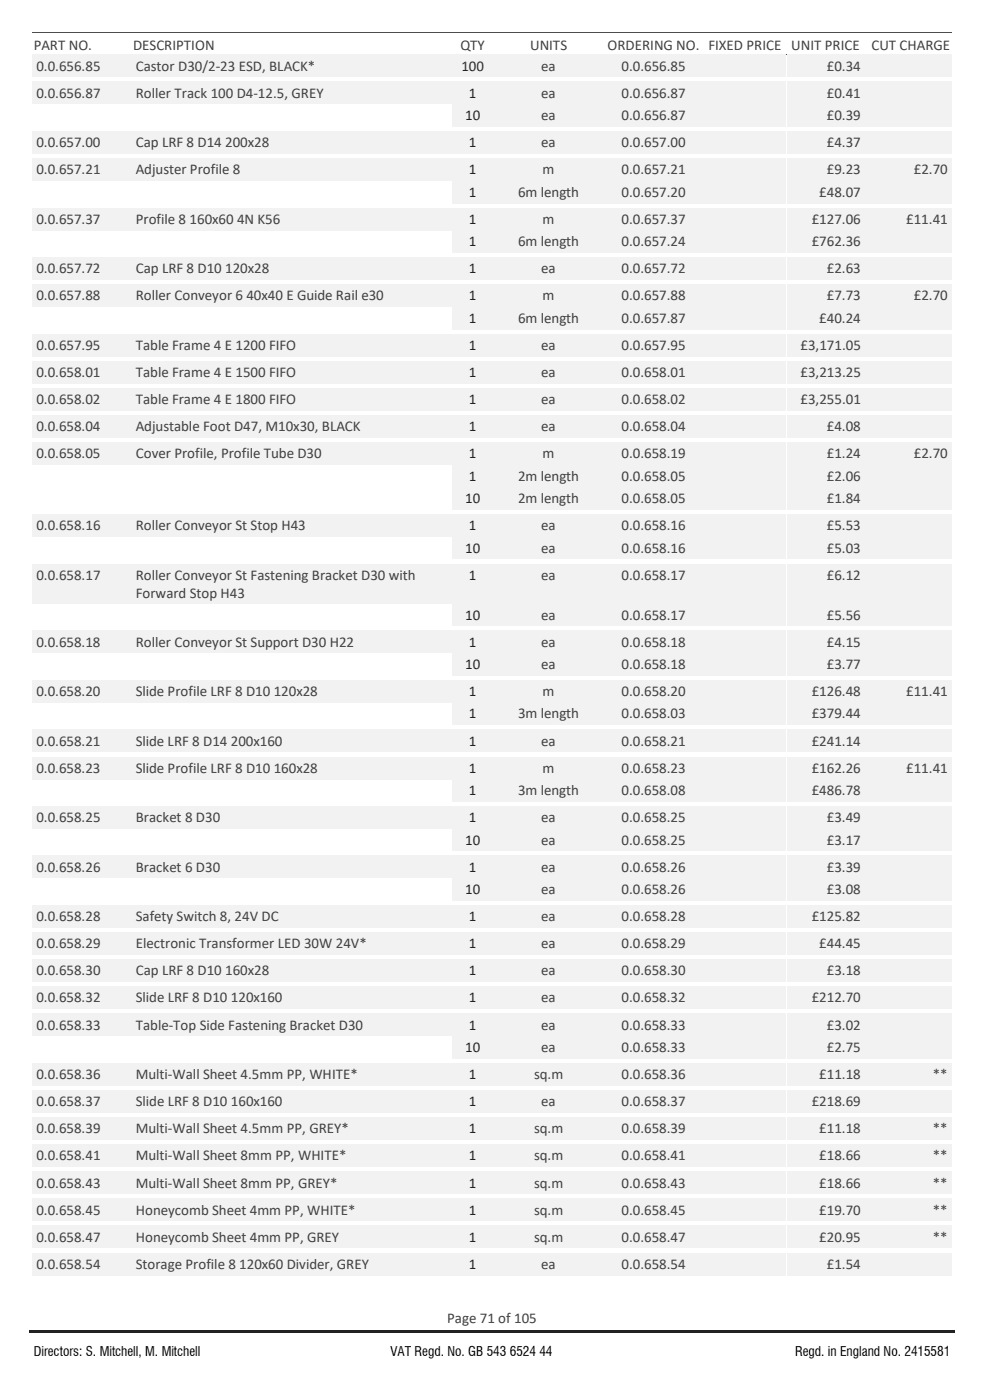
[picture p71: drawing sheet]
<svg xmlns="http://www.w3.org/2000/svg" width="210mm" height="297mm" viewBox="0 0 210 297" stroke-linecap="round" stroke-linejoin="round" font-family="sans-serif">
<defs><g id="words">
<g font-size="3.2" fill="#404040">
<text x="7.1" y="10.7">PART NO.</text>
<text x="28.2" y="10.7">DESCRIPTION</text>
<text x="97.6" y="10.7">QTY</text>
<text x="112.3" y="10.7">UNITS</text>
<text x="128.7" y="10.7">ORDERING NO. FIXED PRICE UNIT PRICE</text>
<text x="184.7" y="10.7">CUT CHARGE</text>
<text x="7.7" y="15">0.0.656.85</text>
<text x="28.8" y="15">Castor D30/2-23 ESD, BLACK*</text>
<text x="114.7" y="15">ea</text>
<text x="131.7" y="15">0.0.656.85</text>
<text x="175.2" y="15">£0.34</text>
<text x="7.7" y="20.7">0.0.656.87</text>
<text x="28.8" y="20.7">Roller Track 100 D4-12.5, GREY</text>
<text x="114.7" y="20.7">ea</text>
<text x="131.7" y="20.7">0.0.656.87</text>
<text x="175.2" y="20.7">£0.41</text>
<text x="114.7" y="25.5">ea</text>
<text x="131.7" y="25.5">0.0.656.87</text>
<text x="175.2" y="25.5">£0.39</text>
<text x="7.7" y="31.2">0.0.657.00</text>
<text x="28.8" y="31.2">Cap LRF 8 D14 200x28</text>
<text x="114.7" y="31.2">ea</text>
<text x="131.7" y="31.2">0.0.657.00</text>
<text x="175.2" y="31.2">£4.37</text>
<text x="7.7" y="36.9">0.0.657.21</text>
<text x="28.8" y="36.9">Adjuster Profile 8</text>
<text x="109.8" y="41.7">6m length</text>
<text x="115" y="36.9">m</text>
<text x="131.7" y="36.9">0.0.657.21</text>
<text x="131.7" y="41.7">0.0.657.20</text>
<text x="173.6" y="41.7">£48.07</text>
<text x="175.2" y="36.9">£9.23</text>
<text x="193.6" y="36.9">£2.70</text>
<text x="7.7" y="47.5">0.0.657.37</text>
<text x="28.8" y="47.5">Profile 8 160x60 4N K56</text>
<text x="115" y="47.5">m</text>
<text x="131.7" y="47.5">0.0.657.37</text>
<text x="172" y="47.5">£127.06</text>
<text x="192" y="47.5">£11.41</text>
<text x="109.8" y="52.2">6m length</text>
<text x="131.7" y="52.2">0.0.657.24</text>
<text x="172" y="52.2">£762.36</text>
<text x="7.7" y="58">0.0.657.72</text>
<text x="28.8" y="58">Cap LRF 8 D10 120x28</text>
<text x="114.7" y="58">ea</text>
<text x="131.7" y="58">0.0.657.72</text>
<text x="175.2" y="58">£2.63</text>
<text x="7.7" y="63.7">0.0.657.88</text>
<text x="28.8" y="63.7">Roller Conveyor 6 40x40 E Guide Rail e30</text>
<text x="115" y="63.7">m</text>
<text x="131.7" y="63.7">0.0.657.88</text>
<text x="175.2" y="63.7">£7.73</text>
<text x="193.6" y="63.7">£2.70</text>
<text x="109.8" y="68.5">6m length</text>
<text x="131.7" y="68.5">0.0.657.87</text>
<text x="173.6" y="68.5">£40.24</text>
<text x="7.7" y="74.2">0.0.657.95</text>
<text x="28.8" y="74.2">Table Frame 4 E 1200 FIFO</text>
<text x="114.7" y="74.2">ea</text>
<text x="131.7" y="74.2">0.0.657.95</text>
<text x="169.6" y="74.2">£3,171.05</text>
<text x="7.7" y="80">0.0.658.01</text>
<text x="28.8" y="80">Table Frame 4 E 1500 FIFO</text>
<text x="114.7" y="80">ea</text>
<text x="131.7" y="80">0.0.658.01</text>
<text x="169.6" y="80">£3,213.25</text>
<text x="7.7" y="85.7">0.0.658.02</text>
<text x="28.8" y="85.7">Table Frame 4 E 1800 FIFO</text>
<text x="114.7" y="85.7">ea</text>
<text x="131.7" y="85.7">0.0.658.02</text>
<text x="169.6" y="85.7">£3,255.01</text>
<text x="7.7" y="91.5">0.0.658.04</text>
<text x="28.8" y="91.5">Adjustable Foot D47, M10x30, BLACK</text>
<text x="114.7" y="91.5">ea</text>
<text x="131.7" y="91.5">0.0.658.04</text>
<text x="175.2" y="91.5">£4.08</text>
<text x="7.7" y="97.2">0.0.658.05</text>
<text x="28.8" y="97.2">Cover Profile, Profile Tube D30</text>
<text x="109.8" y="101.9">2m length</text>
<text x="115" y="97.2">m</text>
<text x="131.7" y="97.2">0.0.658.19</text>
<text x="131.7" y="101.9">0.0.658.05</text>
<text x="175.2" y="97.2">£1.24</text>
<text x="175.2" y="101.9">£2.06</text>
<text x="193.6" y="97.2">£2.70</text>
<text x="109.8" y="106.7">2m length</text>
<text x="131.7" y="106.7">0.0.658.05</text>
<text x="175.2" y="106.7">£1.84</text>
<text x="7.7" y="112.5">0.0.658.16</text>
<text x="28.8" y="112.5">Roller Conveyor St Stop H43</text>
<text x="114.7" y="112.5">ea</text>
<text x="131.7" y="112.5">0.0.658.16</text>
<text x="175.2" y="112.5">£5.53</text>
<text x="114.7" y="117.2">ea</text>
<text x="131.7" y="117.2">0.0.658.16</text>
<text x="175.2" y="117.2">£5.03</text>
<text x="7.7" y="123">0.0.658.17</text>
<text x="28.8" y="123">Roller Conveyor St Fastening Bracket D30 with</text>
<text x="114.7" y="123">ea</text>
<text x="131.7" y="123">0.0.658.17</text>
<text x="175.2" y="123">£6.12</text>
<text x="28.8" y="126.8">Forward Stop H43</text>
<text x="114.7" y="131.4">ea</text>
<text x="131.7" y="131.4">0.0.658.17</text>
<text x="175.2" y="131.4">£5.56</text>
<text x="7.7" y="137.1">0.0.658.18</text>
<text x="28.8" y="137.1">Roller Conveyor St Support D30 H22</text>
<text x="114.7" y="137.1">ea</text>
<text x="131.7" y="137.1">0.0.658.18</text>
<text x="175.2" y="137.1">£4.15</text>
<text x="114.7" y="141.9">ea</text>
<text x="131.7" y="141.9">0.0.658.18</text>
<text x="175.2" y="141.9">£3.77</text>
<text x="7.7" y="147.7">0.0.658.20</text>
<text x="28.8" y="147.7">Slide Profile LRF 8 D10 120x28</text>
<text x="115" y="147.7">m</text>
<text x="131.7" y="147.7">0.0.658.20</text>
<text x="172" y="147.7">£126.48</text>
<text x="192" y="147.7">£11.41</text>
<text x="109.8" y="152.4">3m length</text>
<text x="131.7" y="152.4">0.0.658.03</text>
<text x="172" y="152.4">£379.44</text>
<text x="7.7" y="158.2">0.0.658.21</text>
<text x="28.8" y="158.2">Slide LRF 8 D14 200x160</text>
<text x="114.7" y="158.2">ea</text>
<text x="131.7" y="158.2">0.0.658.21</text>
<text x="172" y="158.2">£241.14</text>
<text x="7.7" y="163.9">0.0.658.23</text>
<text x="28.8" y="163.9">Slide Profile LRF 8 D10 160x28</text>
<text x="115" y="163.9">m</text>
<text x="131.7" y="163.9">0.0.658.23</text>
<text x="172" y="163.9">£162.26</text>
<text x="192" y="163.9">£11.41</text>
<text x="109.8" y="168.6">3m length</text>
<text x="131.7" y="168.6">0.0.658.08</text>
<text x="172" y="168.6">£486.78</text>
<text x="7.7" y="174.4">0.0.658.25</text>
<text x="28.8" y="174.4">Bracket 8 D30</text>
<text x="114.7" y="174.4">ea</text>
<text x="114.7" y="179.1">ea</text>
<text x="131.7" y="174.4">0.0.658.25</text>
<text x="131.7" y="179.1">0.0.658.25</text>
<text x="175.2" y="174.4">£3.49</text>
<text x="175.2" y="179.1">£3.17</text>
<text x="7.7" y="184.9">0.0.658.26</text>
<text x="28.8" y="184.9">Bracket 6 D30</text>
<text x="114.7" y="184.9">ea</text>
<text x="131.7" y="184.9">0.0.658.26</text>
<text x="175.2" y="184.9">£3.39</text>
<text x="114.7" y="189.6">ea</text>
<text x="131.7" y="189.6">0.0.658.26</text>
<text x="175.2" y="189.6">£3.08</text>
<text x="7.7" y="195.4">0.0.658.28</text>
<text x="28.8" y="195.4">Safety Switch 8, 24V DC</text>
<text x="114.7" y="195.4">ea</text>
<text x="131.7" y="195.4">0.0.658.28</text>
<text x="172" y="195.4">£125.82</text>
<text x="7.7" y="201.1">0.0.658.29</text>
<text x="28.8" y="201.1">Electronic Transformer LED 30W 24V*</text>
<text x="114.7" y="201.1">ea</text>
<text x="131.7" y="201.1">0.0.658.29</text>
<text x="173.6" y="201.1">£44.45</text>
<text x="7.7" y="206.9">0.0.658.30</text>
<text x="28.8" y="206.9">Cap LRF 8 D10 160x28</text>
<text x="114.7" y="206.9">ea</text>
<text x="131.7" y="206.9">0.0.658.30</text>
<text x="175.2" y="206.9">£3.18</text>
<text x="7.7" y="212.6">0.0.658.32</text>
<text x="28.8" y="212.6">Slide LRF 8 D10 120x160</text>
<text x="114.7" y="212.6">ea</text>
<text x="131.7" y="212.6">0.0.658.32</text>
<text x="172" y="212.6">£212.70</text>
<text x="7.7" y="218.4">0.0.658.33</text>
<text x="28.8" y="218.4">Table-Top Side Fastening Bracket D30</text>
<text x="114.7" y="218.4">ea</text>
<text x="131.7" y="218.4">0.0.658.33</text>
<text x="175.2" y="218.4">£3.02</text>
<text x="114.7" y="223.1">ea</text>
<text x="131.7" y="223.1">0.0.658.33</text>
<text x="175.2" y="223.1">£2.75</text>
<text x="7.7" y="228.9">0.0.658.36</text>
<text x="28.8" y="228.9">Multi-Wall Sheet 4.5mm PP, WHITE*</text>
<text x="113.2" y="228.9">sq.m</text>
<text x="131.7" y="228.9">0.0.658.36</text>
<text x="173.6" y="228.9">£11.18</text>
<text x="197.7" y="228.9">**</text>
<text x="7.7" y="234.6">0.0.658.37</text>
<text x="28.8" y="234.6">Slide LRF 8 D10 160x160</text>
<text x="114.7" y="234.6">ea</text>
<text x="131.7" y="234.6">0.0.658.37</text>
<text x="172" y="234.6">£218.69</text>
<text x="7.7" y="240.4">0.0.658.39</text>
<text x="28.8" y="240.4">Multi-Wall Sheet 4.5mm PP, GREY*</text>
<text x="113.2" y="240.4">sq.m</text>
<text x="131.7" y="240.4">0.0.658.39</text>
<text x="173.6" y="240.4">£11.18</text>
<text x="197.7" y="240.4">**</text>
<text x="7.7" y="246.2">0.0.658.41</text>
<text x="7.7" y="251.9">0.0.658.43</text>
<text x="28.8" y="246.2">Multi-Wall Sheet 8mm PP, WHITE*</text>
<text x="28.8" y="251.9">Multi-Wall Sheet 8mm PP, GREY*</text>
<text x="113.2" y="246.2">sq.m</text>
<text x="113.2" y="251.9">sq.m</text>
<text x="131.7" y="246.2">0.0.658.41</text>
<text x="131.7" y="251.9">0.0.658.43</text>
<text x="173.6" y="246.2">£18.66</text>
<text x="173.6" y="251.9">£18.66</text>
<text x="197.7" y="246.2">**</text>
<text x="197.7" y="251.9">**</text>
<text x="7.7" y="257.6">0.0.658.45</text>
<text x="28.8" y="257.6">Honeycomb Sheet 4mm PP, WHITE*</text>
<text x="113.2" y="257.6">sq.m</text>
<text x="131.7" y="257.6">0.0.658.45</text>
<text x="173.6" y="257.6">£19.70</text>
<text x="197.7" y="257.6">**</text>
<text x="7.7" y="263.4">0.0.658.47</text>
<text x="28.8" y="263.4">Honeycomb Sheet 4mm PP, GREY</text>
<text x="113.2" y="263.4">sq.m</text>
<text x="131.7" y="263.4">0.0.658.47</text>
<text x="173.6" y="263.4">£20.95</text>
<text x="197.7" y="263.4">**</text>
<text x="7.7" y="269.2">0.0.658.54</text>
<text x="28.8" y="269.2">Storage Profile 8 120x60 Divider, GREY</text>
<text x="114.7" y="269.2">ea</text>
<text x="131.7" y="269.2">0.0.658.54</text>
<text x="175.2" y="269.2">£1.54</text>
<text x="94.8" y="280.5">Page 71 of 105</text>
</g>
<g font-size="3.2" fill="#222a35">
<text x="97.8" y="15">100</text>
<text x="99.4" y="20.7">1</text>
<text x="98.6" y="25.5">10</text>
<text x="99.4" y="31.2">1</text>
<text x="99.4" y="36.9">1</text>
<text x="99.4" y="41.7">1</text>
<text x="99.4" y="47.5">1</text>
<text x="99.4" y="52.2">1</text>
<text x="99.4" y="58">1</text>
<text x="99.4" y="63.7">1</text>
<text x="99.4" y="68.5">1</text>
<text x="99.4" y="74.2">1</text>
<text x="99.4" y="80">1</text>
<text x="99.4" y="85.7">1</text>
<text x="99.4" y="91.5">1</text>
<text x="99.4" y="97.2">1</text>
<text x="99.4" y="101.9">1</text>
<text x="98.6" y="106.7">10</text>
<text x="99.4" y="112.5">1</text>
<text x="98.6" y="117.2">10</text>
<text x="99.4" y="123">1</text>
<text x="98.6" y="131.4">10</text>
<text x="99.4" y="137.1">1</text>
<text x="98.6" y="141.9">10</text>
<text x="99.4" y="147.7">1</text>
<text x="99.4" y="152.4">1</text>
<text x="99.4" y="158.2">1</text>
<text x="99.4" y="163.9">1</text>
<text x="99.4" y="168.6">1</text>
<text x="98.6" y="179.1">10</text>
<text x="99.4" y="174.4">1</text>
<text x="99.4" y="184.9">1</text>
<text x="98.6" y="189.6">10</text>
<text x="99.4" y="195.4">1</text>
<text x="99.4" y="201.1">1</text>
<text x="99.4" y="206.9">1</text>
<text x="99.4" y="212.6">1</text>
<text x="99.4" y="218.4">1</text>
<text x="98.6" y="223.1">10</text>
<text x="99.4" y="228.9">1</text>
<text x="99.4" y="234.6">1</text>
<text x="99.4" y="240.4">1</text>
<text x="99.4" y="246.2">1</text>
<text x="99.4" y="251.9">1</text>
<text x="99.4" y="257.6">1</text>
<text x="99.4" y="263.4">1</text>
<text x="99.4" y="269.2">1</text>
</g>
<g font-size="2.8">
<text x="7.1" y="287.6">Directors: S. Mitchell, M. Mitchell</text>
<text x="82.7" y="287.6">VAT Regd. No. GB 543 6524 44</text>
<text x="168.5" y="287.6">Regd. in England No. 2415581</text>
</g>
</g></defs>
<path d="M104.5 6.9h23.5" fill="none" stroke="#404040" stroke-width=".21"/>
<path d="M104.5 6.9h23.5" fill="none" stroke="#404040" stroke-width=".21"/>
<path d="M104.5 11.6h23.5" fill="none" stroke="#404040" stroke-width=".21"/>
<path d="M104.5 11.6h23.5" fill="none" stroke="#404040" stroke-width=".21"/>
<path d="M6.8 6.9h21.2" fill="none" stroke="#404040" stroke-width=".21"/>
<path d="M6.8 6.9h21.2" fill="none" stroke="#404040" stroke-width=".21"/>
<path d="M6.8 11.6h21.2" fill="none" stroke="#404040" stroke-width=".21"/>
<path d="M6.8 11.6h21.2" fill="none" stroke="#404040" stroke-width=".21"/>
<path d="M95.8 6.9h8.8" fill="none" stroke="#404040" stroke-width=".21"/>
<path d="M95.8 6.9h8.8" fill="none" stroke="#404040" stroke-width=".21"/>
<path d="M95.8 11.6h8.8" fill="none" stroke="#404040" stroke-width=".21"/>
<path d="M95.8 11.6h8.8" fill="none" stroke="#404040" stroke-width=".21"/>
<path d="M183.2 6.9h18.5" fill="none" stroke="#404040" stroke-width=".21"/>
<path d="M183.2 6.9h18.5" fill="none" stroke="#404040" stroke-width=".21"/>
<path d="M183.2 11.6h18.5" fill="none" stroke="#404040" stroke-width=".21"/>
<path d="M183.2 11.6h18.5" fill="none" stroke="#404040" stroke-width=".21"/>
<path d="M166.6 6.9h16.7" fill="none" stroke="#404040" stroke-width=".21"/>
<path d="M166.6 6.9h16.7" fill="none" stroke="#404040" stroke-width=".21"/>
<path d="M166.6 11.6h16.7" fill="none" stroke="#404040" stroke-width=".21"/>
<path d="M166.6 11.6h16.7" fill="none" stroke="#404040" stroke-width=".21"/>
<path d="M149 6.9h17.7" fill="none" stroke="#404040" stroke-width=".21"/>
<path d="M149 6.9h17.7" fill="none" stroke="#404040" stroke-width=".21"/>
<path d="M149 11.6h17.7" fill="none" stroke="#404040" stroke-width=".21"/>
<path d="M149 11.6h17.7" fill="none" stroke="#404040" stroke-width=".21"/>
<path d="M127.9 6.9h21.1" fill="none" stroke="#404040" stroke-width=".21"/>
<path d="M127.9 6.9h21.1" fill="none" stroke="#404040" stroke-width=".21"/>
<path d="M127.9 11.6h21.1" fill="none" stroke="#404040" stroke-width=".21"/>
<path d="M127.9 11.6h21.1" fill="none" stroke="#404040" stroke-width=".21"/>
<path d="M27.9 6.9h68" fill="none" stroke="#404040" stroke-width=".21"/>
<path d="M27.9 6.9h68" fill="none" stroke="#404040" stroke-width=".21"/>
<path d="M27.9 11.6h68" fill="none" stroke="#404040" stroke-width=".21"/>
<path d="M27.9 11.6h68" fill="none" stroke="#404040" stroke-width=".21"/>
<g fill="#f2f2f2">
<path d="M6.9 11.6h21v4.7h-21z" fill-rule="evenodd"/>
<path d="M95.9 11.6h8.6v4.7h-8.6z" fill-rule="evenodd"/>
<path d="M128 11.6h21v4.7h-21z" fill-rule="evenodd"/>
<path d="M149 11.6h17.6v4.7h-17.6z" fill-rule="evenodd"/>
<path d="M166.7 11.6h16.5v4.7h-16.5z" fill-rule="evenodd"/>
<path d="M183.3 11.6h18.3v4.7h-18.3z" fill-rule="evenodd"/>
<path d="M28 11.6h67.8v4.7h-67.8z" fill-rule="evenodd"/>
<path d="M104.6 11.6h23.3v4.7h-23.3z" fill-rule="evenodd"/>
<path d="M6.9 17.4h21v4.7h-21z" fill-rule="evenodd"/>
<path d="M95.9 17.4h8.6v4.7h-8.6z" fill-rule="evenodd"/>
<path d="M128 17.4h21v4.7h-21z" fill-rule="evenodd"/>
<path d="M149 17.4h17.6v4.7h-17.6z" fill-rule="evenodd"/>
<path d="M166.7 17.4h16.5v4.7h-16.5z" fill-rule="evenodd"/>
<path d="M183.3 17.4h18.3v4.7h-18.3z" fill-rule="evenodd"/>
<path d="M28 17.4h67.8v4.7h-67.8z" fill-rule="evenodd"/>
<path d="M104.6 17.4h23.3v4.7h-23.3z" fill-rule="evenodd"/>
<path d="M95.9 22.1h8.6v4.7h-8.6z" fill-rule="evenodd"/>
<path d="M128 22.1h21v4.7h-21z" fill-rule="evenodd"/>
<path d="M149 22.1h17.6v4.7h-17.6z" fill-rule="evenodd"/>
<path d="M166.7 22.1h16.5v4.7h-16.5z" fill-rule="evenodd"/>
<path d="M183.3 22.1h18.3v4.7h-18.3z" fill-rule="evenodd"/>
<path d="M104.6 22.1h23.3v4.7h-23.3z" fill-rule="evenodd"/>
<path d="M6.9 27.9h21v4.7h-21z" fill-rule="evenodd"/>
<path d="M95.9 27.9h8.6v4.7h-8.6z" fill-rule="evenodd"/>
<path d="M128 27.9h21v4.7h-21z" fill-rule="evenodd"/>
<path d="M149 27.9h17.6v4.7h-17.6z" fill-rule="evenodd"/>
<path d="M166.7 27.9h16.5v4.7h-16.5z" fill-rule="evenodd"/>
<path d="M183.3 27.9h18.3v4.7h-18.3z" fill-rule="evenodd"/>
<path d="M28 27.9h67.8v4.7h-67.8z" fill-rule="evenodd"/>
<path d="M104.6 27.9h23.3v4.7h-23.3z" fill-rule="evenodd"/>
<path d="M6.9 33.6h21v4.7h-21z" fill-rule="evenodd"/>
<path d="M95.9 33.6h8.6v4.7h-8.6z" fill-rule="evenodd"/>
<path d="M128 33.6h21v4.7h-21z" fill-rule="evenodd"/>
<path d="M149 33.6h17.6v4.7h-17.6z" fill-rule="evenodd"/>
<path d="M166.7 33.6h16.5v4.7h-16.5z" fill-rule="evenodd"/>
<path d="M183.3 33.6h18.3v4.7h-18.3z" fill-rule="evenodd"/>
<path d="M28 33.6h67.8v4.7h-67.8z" fill-rule="evenodd"/>
<path d="M104.6 33.6h23.3v4.7h-23.3z" fill-rule="evenodd"/>
<path d="M95.9 38.4h8.6v4.7h-8.6z" fill-rule="evenodd"/>
<path d="M128 38.4h21v4.7h-21z" fill-rule="evenodd"/>
<path d="M149 38.4h17.6v4.7h-17.6z" fill-rule="evenodd"/>
<path d="M166.7 38.4h16.5v4.7h-16.5z" fill-rule="evenodd"/>
<path d="M183.3 38.4h18.3v4.7h-18.3z" fill-rule="evenodd"/>
<path d="M104.6 38.4h23.3v4.7h-23.3z" fill-rule="evenodd"/>
<path d="M6.9 44.1h21v4.7h-21z" fill-rule="evenodd"/>
<path d="M95.9 44.1h8.6v4.7h-8.6z" fill-rule="evenodd"/>
<path d="M128 44.1h21v4.7h-21z" fill-rule="evenodd"/>
<path d="M149 44.1h17.6v4.7h-17.6z" fill-rule="evenodd"/>
<path d="M166.7 44.1h16.5v4.7h-16.5z" fill-rule="evenodd"/>
<path d="M183.3 44.1h18.3v4.7h-18.3z" fill-rule="evenodd"/>
<path d="M28 44.1h67.8v4.7h-67.8z" fill-rule="evenodd"/>
<path d="M104.6 44.1h23.3v4.7h-23.3z" fill-rule="evenodd"/>
<path d="M95.9 48.9h8.6v4.7h-8.6z" fill-rule="evenodd"/>
<path d="M128 48.9h21v4.7h-21z" fill-rule="evenodd"/>
<path d="M149 48.9h17.6v4.7h-17.6z" fill-rule="evenodd"/>
<path d="M166.7 48.9h16.5v4.7h-16.5z" fill-rule="evenodd"/>
<path d="M183.3 48.9h18.3v4.7h-18.3z" fill-rule="evenodd"/>
<path d="M104.6 48.9h23.3v4.7h-23.3z" fill-rule="evenodd"/>
<path d="M6.9 54.6h21v4.7h-21z" fill-rule="evenodd"/>
<path d="M95.9 54.6h8.6v4.7h-8.6z" fill-rule="evenodd"/>
<path d="M128 54.6h21v4.7h-21z" fill-rule="evenodd"/>
<path d="M149 54.6h17.6v4.7h-17.6z" fill-rule="evenodd"/>
<path d="M166.7 54.6h16.5v4.7h-16.5z" fill-rule="evenodd"/>
<path d="M183.3 54.6h18.3v4.7h-18.3z" fill-rule="evenodd"/>
<path d="M28 54.6h67.8v4.7h-67.8z" fill-rule="evenodd"/>
<path d="M104.6 54.6h23.3v4.7h-23.3z" fill-rule="evenodd"/>
<path d="M6.9 60.4h21v4.7h-21z" fill-rule="evenodd"/>
<path d="M95.9 60.4h8.6v4.7h-8.6z" fill-rule="evenodd"/>
<path d="M128 60.4h21v4.7h-21z" fill-rule="evenodd"/>
<path d="M149 60.4h17.6v4.7h-17.6z" fill-rule="evenodd"/>
<path d="M166.7 60.4h16.5v4.7h-16.5z" fill-rule="evenodd"/>
<path d="M183.3 60.4h18.3v4.7h-18.3z" fill-rule="evenodd"/>
<path d="M28 60.4h67.8v4.7h-67.8z" fill-rule="evenodd"/>
<path d="M104.6 60.4h23.3v4.7h-23.3z" fill-rule="evenodd"/>
<path d="M95.9 65.2h8.6v4.6h-8.6z" fill-rule="evenodd"/>
<path d="M128 65.2h21v4.6h-21z" fill-rule="evenodd"/>
<path d="M149 65.2h17.6v4.6h-17.6z" fill-rule="evenodd"/>
<path d="M166.7 65.2h16.5v4.6h-16.5z" fill-rule="evenodd"/>
<path d="M183.3 65.2h18.3v4.6h-18.3z" fill-rule="evenodd"/>
<path d="M104.6 65.2h23.3v4.6h-23.3z" fill-rule="evenodd"/>
<path d="M6.9 70.9h21v4.7h-21z" fill-rule="evenodd"/>
<path d="M95.9 70.9h8.6v4.7h-8.6z" fill-rule="evenodd"/>
<path d="M128 70.9h21v4.7h-21z" fill-rule="evenodd"/>
<path d="M149 70.9h17.6v4.7h-17.6z" fill-rule="evenodd"/>
<path d="M166.7 70.9h16.5v4.7h-16.5z" fill-rule="evenodd"/>
<path d="M183.3 70.9h18.3v4.7h-18.3z" fill-rule="evenodd"/>
<path d="M28 70.9h67.8v4.7h-67.8z" fill-rule="evenodd"/>
<path d="M104.6 70.9h23.3v4.7h-23.3z" fill-rule="evenodd"/>
<path d="M6.9 76.6h21v4.7h-21z" fill-rule="evenodd"/>
<path d="M95.9 76.6h8.6v4.7h-8.6z" fill-rule="evenodd"/>
<path d="M128 76.6h21v4.7h-21z" fill-rule="evenodd"/>
<path d="M149 76.6h17.6v4.7h-17.6z" fill-rule="evenodd"/>
<path d="M166.7 76.6h16.5v4.7h-16.5z" fill-rule="evenodd"/>
<path d="M183.3 76.6h18.3v4.7h-18.3z" fill-rule="evenodd"/>
<path d="M28 76.6h67.8v4.7h-67.8z" fill-rule="evenodd"/>
<path d="M104.6 76.6h23.3v4.7h-23.3z" fill-rule="evenodd"/>
<path d="M6.9 82.4h21v4.7h-21z" fill-rule="evenodd"/>
<path d="M95.9 82.4h8.6v4.7h-8.6z" fill-rule="evenodd"/>
<path d="M128 82.4h21v4.7h-21z" fill-rule="evenodd"/>
<path d="M149 82.4h17.6v4.7h-17.6z" fill-rule="evenodd"/>
<path d="M166.7 82.4h16.5v4.7h-16.5z" fill-rule="evenodd"/>
<path d="M183.3 82.4h18.3v4.7h-18.3z" fill-rule="evenodd"/>
<path d="M28 82.4h67.8v4.7h-67.8z" fill-rule="evenodd"/>
<path d="M104.6 82.4h23.3v4.7h-23.3z" fill-rule="evenodd"/>
<path d="M6.9 88.2h21v4.6h-21z" fill-rule="evenodd"/>
<path d="M95.9 88.2h8.6v4.6h-8.6z" fill-rule="evenodd"/>
<path d="M128 88.2h21v4.6h-21z" fill-rule="evenodd"/>
<path d="M149 88.2h17.6v4.6h-17.6z" fill-rule="evenodd"/>
<path d="M166.7 88.2h16.5v4.6h-16.5z" fill-rule="evenodd"/>
<path d="M183.3 88.2h18.3v4.6h-18.3z" fill-rule="evenodd"/>
<path d="M28 88.2h67.8v4.6h-67.8z" fill-rule="evenodd"/>
<path d="M104.6 88.2h23.3v4.6h-23.3z" fill-rule="evenodd"/>
<path d="M6.9 93.9h21v4.7h-21z" fill-rule="evenodd"/>
<path d="M95.9 93.9h8.6v4.7h-8.6z" fill-rule="evenodd"/>
<path d="M128 93.9h21v4.7h-21z" fill-rule="evenodd"/>
<path d="M149 93.9h17.6v4.7h-17.6z" fill-rule="evenodd"/>
<path d="M166.7 93.9h16.5v4.7h-16.5z" fill-rule="evenodd"/>
<path d="M183.3 93.9h18.3v4.7h-18.3z" fill-rule="evenodd"/>
<path d="M28 93.9h67.8v4.7h-67.8z" fill-rule="evenodd"/>
<path d="M104.6 93.9h23.3v4.7h-23.3z" fill-rule="evenodd"/>
<path d="M95.9 98.6h8.6v4.7h-8.6z" fill-rule="evenodd"/>
<path d="M128 98.6h21v4.7h-21z" fill-rule="evenodd"/>
<path d="M149 98.6h17.6v4.7h-17.6z" fill-rule="evenodd"/>
<path d="M166.7 98.6h16.5v4.7h-16.5z" fill-rule="evenodd"/>
<path d="M183.3 98.6h18.3v4.7h-18.3z" fill-rule="evenodd"/>
<path d="M104.6 98.6h23.3v4.7h-23.3z" fill-rule="evenodd"/>
<path d="M95.9 103.4h8.6v4.7h-8.6z" fill-rule="evenodd"/>
<path d="M128 103.4h21v4.7h-21z" fill-rule="evenodd"/>
<path d="M149 103.4h17.6v4.7h-17.6z" fill-rule="evenodd"/>
<path d="M166.7 103.4h16.5v4.7h-16.5z" fill-rule="evenodd"/>
<path d="M183.3 103.4h18.3v4.7h-18.3z" fill-rule="evenodd"/>
<path d="M104.6 103.4h23.3v4.7h-23.3z" fill-rule="evenodd"/>
<path d="M6.9 109.1h21v4.7h-21z" fill-rule="evenodd"/>
<path d="M95.9 109.1h8.6v4.7h-8.6z" fill-rule="evenodd"/>
<path d="M128 109.1h21v4.7h-21z" fill-rule="evenodd"/>
<path d="M149 109.1h17.6v4.7h-17.6z" fill-rule="evenodd"/>
<path d="M166.7 109.1h16.5v4.7h-16.5z" fill-rule="evenodd"/>
<path d="M183.3 109.1h18.3v4.7h-18.3z" fill-rule="evenodd"/>
<path d="M28 109.1h67.8v4.7h-67.8z" fill-rule="evenodd"/>
<path d="M104.6 109.1h23.3v4.7h-23.3z" fill-rule="evenodd"/>
<path d="M95.9 113.9h8.6v4.7h-8.6z" fill-rule="evenodd"/>
<path d="M128 113.9h21v4.7h-21z" fill-rule="evenodd"/>
<path d="M149 113.9h17.6v4.7h-17.6z" fill-rule="evenodd"/>
<path d="M166.7 113.9h16.5v4.7h-16.5z" fill-rule="evenodd"/>
<path d="M183.3 113.9h18.3v4.7h-18.3z" fill-rule="evenodd"/>
<path d="M104.6 113.9h23.3v4.7h-23.3z" fill-rule="evenodd"/>
<path d="M6.9 119.6h21v8.4h-21z" fill-rule="evenodd"/>
<path d="M95.9 119.6h8.6v8.4h-8.6z" fill-rule="evenodd"/>
<path d="M128 119.6h21v8.4h-21z" fill-rule="evenodd"/>
<path d="M149 119.6h17.6v8.4h-17.6z" fill-rule="evenodd"/>
<path d="M166.7 119.6h16.5v8.4h-16.5z" fill-rule="evenodd"/>
<path d="M183.3 119.6h18.3v8.4h-18.3z" fill-rule="evenodd"/>
<path d="M28 119.6h67.8v8.4h-67.8z" fill-rule="evenodd"/>
<path d="M104.6 119.6h23.3v8.4h-23.3z" fill-rule="evenodd"/>
<path d="M95.9 128.1h8.6v4.7h-8.6z" fill-rule="evenodd"/>
<path d="M128 128.1h21v4.7h-21z" fill-rule="evenodd"/>
<path d="M149 128.1h17.6v4.7h-17.6z" fill-rule="evenodd"/>
<path d="M166.7 128.1h16.5v4.7h-16.5z" fill-rule="evenodd"/>
<path d="M183.3 128.1h18.3v4.7h-18.3z" fill-rule="evenodd"/>
<path d="M104.6 128.1h23.3v4.7h-23.3z" fill-rule="evenodd"/>
<path d="M6.9 133.8h21v4.7h-21z" fill-rule="evenodd"/>
<path d="M95.9 133.8h8.6v4.7h-8.6z" fill-rule="evenodd"/>
<path d="M128 133.8h21v4.7h-21z" fill-rule="evenodd"/>
<path d="M149 133.8h17.6v4.7h-17.6z" fill-rule="evenodd"/>
<path d="M166.7 133.8h16.5v4.7h-16.5z" fill-rule="evenodd"/>
<path d="M183.3 133.8h18.3v4.7h-18.3z" fill-rule="evenodd"/>
<path d="M28 133.8h67.8v4.7h-67.8z" fill-rule="evenodd"/>
<path d="M104.6 133.8h23.3v4.7h-23.3z" fill-rule="evenodd"/>
<path d="M95.9 138.6h8.6v4.7h-8.6z" fill-rule="evenodd"/>
<path d="M128 138.6h21v4.7h-21z" fill-rule="evenodd"/>
<path d="M149 138.6h17.6v4.7h-17.6z" fill-rule="evenodd"/>
<path d="M166.7 138.6h16.5v4.7h-16.5z" fill-rule="evenodd"/>
<path d="M183.3 138.6h18.3v4.7h-18.3z" fill-rule="evenodd"/>
<path d="M104.6 138.6h23.3v4.7h-23.3z" fill-rule="evenodd"/>
<path d="M6.9 144.3h21v4.7h-21z" fill-rule="evenodd"/>
<path d="M95.9 144.3h8.6v4.7h-8.6z" fill-rule="evenodd"/>
<path d="M128 144.3h21v4.7h-21z" fill-rule="evenodd"/>
<path d="M149 144.3h17.6v4.7h-17.6z" fill-rule="evenodd"/>
<path d="M166.7 144.3h16.5v4.7h-16.5z" fill-rule="evenodd"/>
<path d="M183.3 144.3h18.3v4.7h-18.3z" fill-rule="evenodd"/>
<path d="M28 144.3h67.8v4.7h-67.8z" fill-rule="evenodd"/>
<path d="M104.6 144.3h23.3v4.7h-23.3z" fill-rule="evenodd"/>
<path d="M95.9 149.1h8.6v4.6h-8.6z" fill-rule="evenodd"/>
<path d="M128 149.1h21v4.6h-21z" fill-rule="evenodd"/>
<path d="M149 149.1h17.6v4.6h-17.6z" fill-rule="evenodd"/>
<path d="M166.7 149.1h16.5v4.6h-16.5z" fill-rule="evenodd"/>
<path d="M183.3 149.1h18.3v4.6h-18.3z" fill-rule="evenodd"/>
<path d="M104.6 149.1h23.3v4.6h-23.3z" fill-rule="evenodd"/>
<path d="M6.9 154.8h21v4.7h-21z" fill-rule="evenodd"/>
<path d="M95.9 154.8h8.6v4.7h-8.6z" fill-rule="evenodd"/>
<path d="M128 154.8h21v4.7h-21z" fill-rule="evenodd"/>
<path d="M149 154.8h17.6v4.7h-17.6z" fill-rule="evenodd"/>
<path d="M166.7 154.8h16.5v4.7h-16.5z" fill-rule="evenodd"/>
<path d="M183.3 154.8h18.3v4.7h-18.3z" fill-rule="evenodd"/>
<path d="M28 154.8h67.8v4.7h-67.8z" fill-rule="evenodd"/>
<path d="M104.6 154.8h23.3v4.7h-23.3z" fill-rule="evenodd"/>
<path d="M6.9 160.6h21v4.7h-21z" fill-rule="evenodd"/>
<path d="M95.9 160.6h8.6v4.7h-8.6z" fill-rule="evenodd"/>
<path d="M128 160.6h21v4.7h-21z" fill-rule="evenodd"/>
<path d="M149 160.6h17.6v4.7h-17.6z" fill-rule="evenodd"/>
<path d="M166.7 160.6h16.5v4.7h-16.5z" fill-rule="evenodd"/>
<path d="M183.3 160.6h18.3v4.7h-18.3z" fill-rule="evenodd"/>
<path d="M28 160.6h67.8v4.7h-67.8z" fill-rule="evenodd"/>
<path d="M104.6 160.6h23.3v4.7h-23.3z" fill-rule="evenodd"/>
<path d="M95.9 165.3h8.6v4.7h-8.6z" fill-rule="evenodd"/>
<path d="M128 165.3h21v4.7h-21z" fill-rule="evenodd"/>
<path d="M149 165.3h17.6v4.7h-17.6z" fill-rule="evenodd"/>
<path d="M166.7 165.3h16.5v4.7h-16.5z" fill-rule="evenodd"/>
<path d="M183.3 165.3h18.3v4.7h-18.3z" fill-rule="evenodd"/>
<path d="M104.6 165.3h23.3v4.7h-23.3z" fill-rule="evenodd"/>
<path d="M6.9 171.1h21v4.7h-21z" fill-rule="evenodd"/>
<path d="M95.9 171.1h8.6v4.7h-8.6z" fill-rule="evenodd"/>
<path d="M128 171.1h21v4.7h-21z" fill-rule="evenodd"/>
<path d="M149 171.1h17.6v4.7h-17.6z" fill-rule="evenodd"/>
<path d="M166.7 171.1h16.5v4.7h-16.5z" fill-rule="evenodd"/>
<path d="M183.3 171.1h18.3v4.7h-18.3z" fill-rule="evenodd"/>
<path d="M28 171.1h67.8v4.7h-67.8z" fill-rule="evenodd"/>
<path d="M104.6 171.1h23.3v4.7h-23.3z" fill-rule="evenodd"/>
<path d="M95.9 175.8h8.6v4.7h-8.6z" fill-rule="evenodd"/>
<path d="M128 175.8h21v4.7h-21z" fill-rule="evenodd"/>
<path d="M149 175.8h17.6v4.7h-17.6z" fill-rule="evenodd"/>
<path d="M166.7 175.8h16.5v4.7h-16.5z" fill-rule="evenodd"/>
<path d="M183.3 175.8h18.3v4.7h-18.3z" fill-rule="evenodd"/>
<path d="M104.6 175.8h23.3v4.7h-23.3z" fill-rule="evenodd"/>
<path d="M6.9 181.5h21v4.7h-21z" fill-rule="evenodd"/>
<path d="M95.9 181.5h8.6v4.7h-8.6z" fill-rule="evenodd"/>
<path d="M128 181.5h21v4.7h-21z" fill-rule="evenodd"/>
<path d="M149 181.5h17.6v4.7h-17.6z" fill-rule="evenodd"/>
<path d="M166.7 181.5h16.5v4.7h-16.5z" fill-rule="evenodd"/>
<path d="M183.3 181.5h18.3v4.7h-18.3z" fill-rule="evenodd"/>
<path d="M28 181.5h67.8v4.7h-67.8z" fill-rule="evenodd"/>
<path d="M104.6 181.5h23.3v4.7h-23.3z" fill-rule="evenodd"/>
<path d="M95.9 186.3h8.6v4.7h-8.6z" fill-rule="evenodd"/>
<path d="M128 186.3h21v4.7h-21z" fill-rule="evenodd"/>
<path d="M149 186.3h17.6v4.7h-17.6z" fill-rule="evenodd"/>
<path d="M166.7 186.3h16.5v4.7h-16.5z" fill-rule="evenodd"/>
<path d="M183.3 186.3h18.3v4.7h-18.3z" fill-rule="evenodd"/>
<path d="M104.6 186.3h23.3v4.7h-23.3z" fill-rule="evenodd"/>
<path d="M6.9 192.1h21v4.6h-21z" fill-rule="evenodd"/>
<path d="M95.9 192.1h8.6v4.6h-8.6z" fill-rule="evenodd"/>
<path d="M128 192.1h21v4.6h-21z" fill-rule="evenodd"/>
<path d="M149 192.1h17.6v4.6h-17.6z" fill-rule="evenodd"/>
<path d="M166.7 192.1h16.5v4.6h-16.5z" fill-rule="evenodd"/>
<path d="M183.3 192.1h18.3v4.6h-18.3z" fill-rule="evenodd"/>
<path d="M28 192.1h67.8v4.6h-67.8z" fill-rule="evenodd"/>
<path d="M104.6 192.1h23.3v4.6h-23.3z" fill-rule="evenodd"/>
<path d="M6.9 197.8h21v4.7h-21z" fill-rule="evenodd"/>
<path d="M95.9 197.8h8.6v4.7h-8.6z" fill-rule="evenodd"/>
<path d="M128 197.8h21v4.7h-21z" fill-rule="evenodd"/>
<path d="M149 197.8h17.6v4.7h-17.6z" fill-rule="evenodd"/>
<path d="M166.7 197.8h16.5v4.7h-16.5z" fill-rule="evenodd"/>
<path d="M183.3 197.8h18.3v4.7h-18.3z" fill-rule="evenodd"/>
<path d="M28 197.8h67.8v4.7h-67.8z" fill-rule="evenodd"/>
<path d="M104.6 197.8h23.3v4.7h-23.3z" fill-rule="evenodd"/>
<path d="M6.9 203.6h21v4.7h-21z" fill-rule="evenodd"/>
<path d="M95.9 203.6h8.6v4.7h-8.6z" fill-rule="evenodd"/>
<path d="M128 203.6h21v4.7h-21z" fill-rule="evenodd"/>
<path d="M149 203.6h17.6v4.7h-17.6z" fill-rule="evenodd"/>
<path d="M166.7 203.6h16.5v4.7h-16.5z" fill-rule="evenodd"/>
<path d="M183.3 203.6h18.3v4.7h-18.3z" fill-rule="evenodd"/>
<path d="M28 203.6h67.8v4.7h-67.8z" fill-rule="evenodd"/>
<path d="M104.6 203.6h23.3v4.7h-23.3z" fill-rule="evenodd"/>
<path d="M6.9 209.3h21v4.7h-21z" fill-rule="evenodd"/>
<path d="M95.9 209.3h8.6v4.7h-8.6z" fill-rule="evenodd"/>
<path d="M128 209.3h21v4.7h-21z" fill-rule="evenodd"/>
<path d="M149 209.3h17.6v4.7h-17.6z" fill-rule="evenodd"/>
<path d="M166.7 209.3h16.5v4.7h-16.5z" fill-rule="evenodd"/>
<path d="M183.3 209.3h18.3v4.7h-18.3z" fill-rule="evenodd"/>
<path d="M28 209.3h67.8v4.7h-67.8z" fill-rule="evenodd"/>
<path d="M104.6 209.3h23.3v4.7h-23.3z" fill-rule="evenodd"/>
<path d="M6.9 215.1h21v4.6h-21z" fill-rule="evenodd"/>
<path d="M95.9 215.1h8.6v4.6h-8.6z" fill-rule="evenodd"/>
<path d="M128 215.1h21v4.6h-21z" fill-rule="evenodd"/>
<path d="M149 215.1h17.6v4.6h-17.6z" fill-rule="evenodd"/>
<path d="M166.7 215.1h16.5v4.6h-16.5z" fill-rule="evenodd"/>
<path d="M183.3 215.1h18.3v4.6h-18.3z" fill-rule="evenodd"/>
<path d="M28 215.1h67.8v4.6h-67.8z" fill-rule="evenodd"/>
<path d="M104.6 215.1h23.3v4.6h-23.3z" fill-rule="evenodd"/>
<path d="M95.9 219.8h8.6v4.7h-8.6z" fill-rule="evenodd"/>
<path d="M128 219.8h21v4.7h-21z" fill-rule="evenodd"/>
<path d="M149 219.8h17.6v4.7h-17.6z" fill-rule="evenodd"/>
<path d="M166.7 219.8h16.5v4.7h-16.5z" fill-rule="evenodd"/>
<path d="M183.3 219.8h18.3v4.7h-18.3z" fill-rule="evenodd"/>
<path d="M104.6 219.8h23.3v4.7h-23.3z" fill-rule="evenodd"/>
<path d="M6.9 225.6h21v4.6h-21z" fill-rule="evenodd"/>
<path d="M95.9 225.6h8.6v4.6h-8.6z" fill-rule="evenodd"/>
<path d="M128 225.6h21v4.6h-21z" fill-rule="evenodd"/>
<path d="M149 225.6h17.6v4.6h-17.6z" fill-rule="evenodd"/>
<path d="M166.7 225.6h16.5v4.6h-16.5z" fill-rule="evenodd"/>
<path d="M183.3 225.6h18.3v4.6h-18.3z" fill-rule="evenodd"/>
<path d="M28 225.6h67.8v4.6h-67.8z" fill-rule="evenodd"/>
<path d="M104.6 225.6h23.3v4.6h-23.3z" fill-rule="evenodd"/>
<path d="M6.9 231.3h21v4.7h-21z" fill-rule="evenodd"/>
<path d="M95.9 231.3h8.6v4.7h-8.6z" fill-rule="evenodd"/>
<path d="M128 231.3h21v4.7h-21z" fill-rule="evenodd"/>
<path d="M149 231.3h17.6v4.7h-17.6z" fill-rule="evenodd"/>
<path d="M166.7 231.3h16.5v4.7h-16.5z" fill-rule="evenodd"/>
<path d="M183.3 231.3h18.3v4.7h-18.3z" fill-rule="evenodd"/>
<path d="M28 231.3h67.8v4.7h-67.8z" fill-rule="evenodd"/>
<path d="M104.6 231.3h23.3v4.7h-23.3z" fill-rule="evenodd"/>
<path d="M6.9 237h21v4.7h-21z" fill-rule="evenodd"/>
<path d="M95.9 237h8.6v4.7h-8.6z" fill-rule="evenodd"/>
<path d="M128 237h21v4.7h-21z" fill-rule="evenodd"/>
<path d="M149 237h17.6v4.7h-17.6z" fill-rule="evenodd"/>
<path d="M166.7 237h16.5v4.7h-16.5z" fill-rule="evenodd"/>
<path d="M183.3 237h18.3v4.7h-18.3z" fill-rule="evenodd"/>
<path d="M28 237h67.8v4.7h-67.8z" fill-rule="evenodd"/>
<path d="M104.6 237h23.3v4.7h-23.3z" fill-rule="evenodd"/>
<path d="M6.9 242.8h21v4.7h-21z" fill-rule="evenodd"/>
<path d="M95.9 242.8h8.6v4.7h-8.6z" fill-rule="evenodd"/>
<path d="M128 242.8h21v4.7h-21z" fill-rule="evenodd"/>
<path d="M149 242.8h17.6v4.7h-17.6z" fill-rule="evenodd"/>
<path d="M166.7 242.8h16.5v4.7h-16.5z" fill-rule="evenodd"/>
<path d="M183.3 242.8h18.3v4.7h-18.3z" fill-rule="evenodd"/>
<path d="M28 242.8h67.8v4.7h-67.8z" fill-rule="evenodd"/>
<path d="M104.6 242.8h23.3v4.7h-23.3z" fill-rule="evenodd"/>
<path d="M6.9 248.6h21v4.6h-21z" fill-rule="evenodd"/>
<path d="M95.9 248.6h8.6v4.6h-8.6z" fill-rule="evenodd"/>
<path d="M128 248.6h21v4.6h-21z" fill-rule="evenodd"/>
<path d="M149 248.6h17.6v4.6h-17.6z" fill-rule="evenodd"/>
<path d="M166.7 248.6h16.5v4.6h-16.5z" fill-rule="evenodd"/>
<path d="M183.3 248.6h18.3v4.6h-18.3z" fill-rule="evenodd"/>
<path d="M28 248.6h67.8v4.6h-67.8z" fill-rule="evenodd"/>
<path d="M104.6 248.6h23.3v4.6h-23.3z" fill-rule="evenodd"/>
<path d="M6.9 254.3h21v4.7h-21z" fill-rule="evenodd"/>
<path d="M95.9 254.3h8.6v4.7h-8.6z" fill-rule="evenodd"/>
<path d="M128 254.3h21v4.7h-21z" fill-rule="evenodd"/>
<path d="M149 254.3h17.6v4.7h-17.6z" fill-rule="evenodd"/>
<path d="M166.7 254.3h16.5v4.7h-16.5z" fill-rule="evenodd"/>
<path d="M183.3 254.3h18.3v4.7h-18.3z" fill-rule="evenodd"/>
<path d="M28 254.3h67.8v4.7h-67.8z" fill-rule="evenodd"/>
<path d="M104.6 254.3h23.3v4.7h-23.3z" fill-rule="evenodd"/>
<path d="M6.9 260h21v4.7h-21z" fill-rule="evenodd"/>
<path d="M95.9 260h8.6v4.7h-8.6z" fill-rule="evenodd"/>
<path d="M128 260h21v4.7h-21z" fill-rule="evenodd"/>
<path d="M149 260h17.6v4.7h-17.6z" fill-rule="evenodd"/>
<path d="M166.7 260h16.5v4.7h-16.5z" fill-rule="evenodd"/>
<path d="M183.3 260h18.3v4.7h-18.3z" fill-rule="evenodd"/>
<path d="M28 260h67.8v4.7h-67.8z" fill-rule="evenodd"/>
<path d="M104.6 260h23.3v4.7h-23.3z" fill-rule="evenodd"/>
<path d="M6.9 265.8h21v4.7h-21z" fill-rule="evenodd"/>
<path d="M95.9 265.8h8.6v4.7h-8.6z" fill-rule="evenodd"/>
<path d="M128 265.8h21v4.7h-21z" fill-rule="evenodd"/>
<path d="M149 265.8h17.6v4.7h-17.6z" fill-rule="evenodd"/>
<path d="M166.7 265.8h16.5v4.7h-16.5z" fill-rule="evenodd"/>
<path d="M183.3 265.8h18.3v4.7h-18.3z" fill-rule="evenodd"/>
<path d="M28 265.8h67.8v4.7h-67.8z" fill-rule="evenodd"/>
<path d="M104.6 265.8h23.3v4.7h-23.3z" fill-rule="evenodd"/>
</g>
<path d="M6.2 282.6h196.1" fill="none" stroke="#000" stroke-width=".35"/>
<path d="M6.2 282.3h196.1" fill="none" stroke="#000" stroke-width=".36"/>
<use href="#words"/>
</svg>
